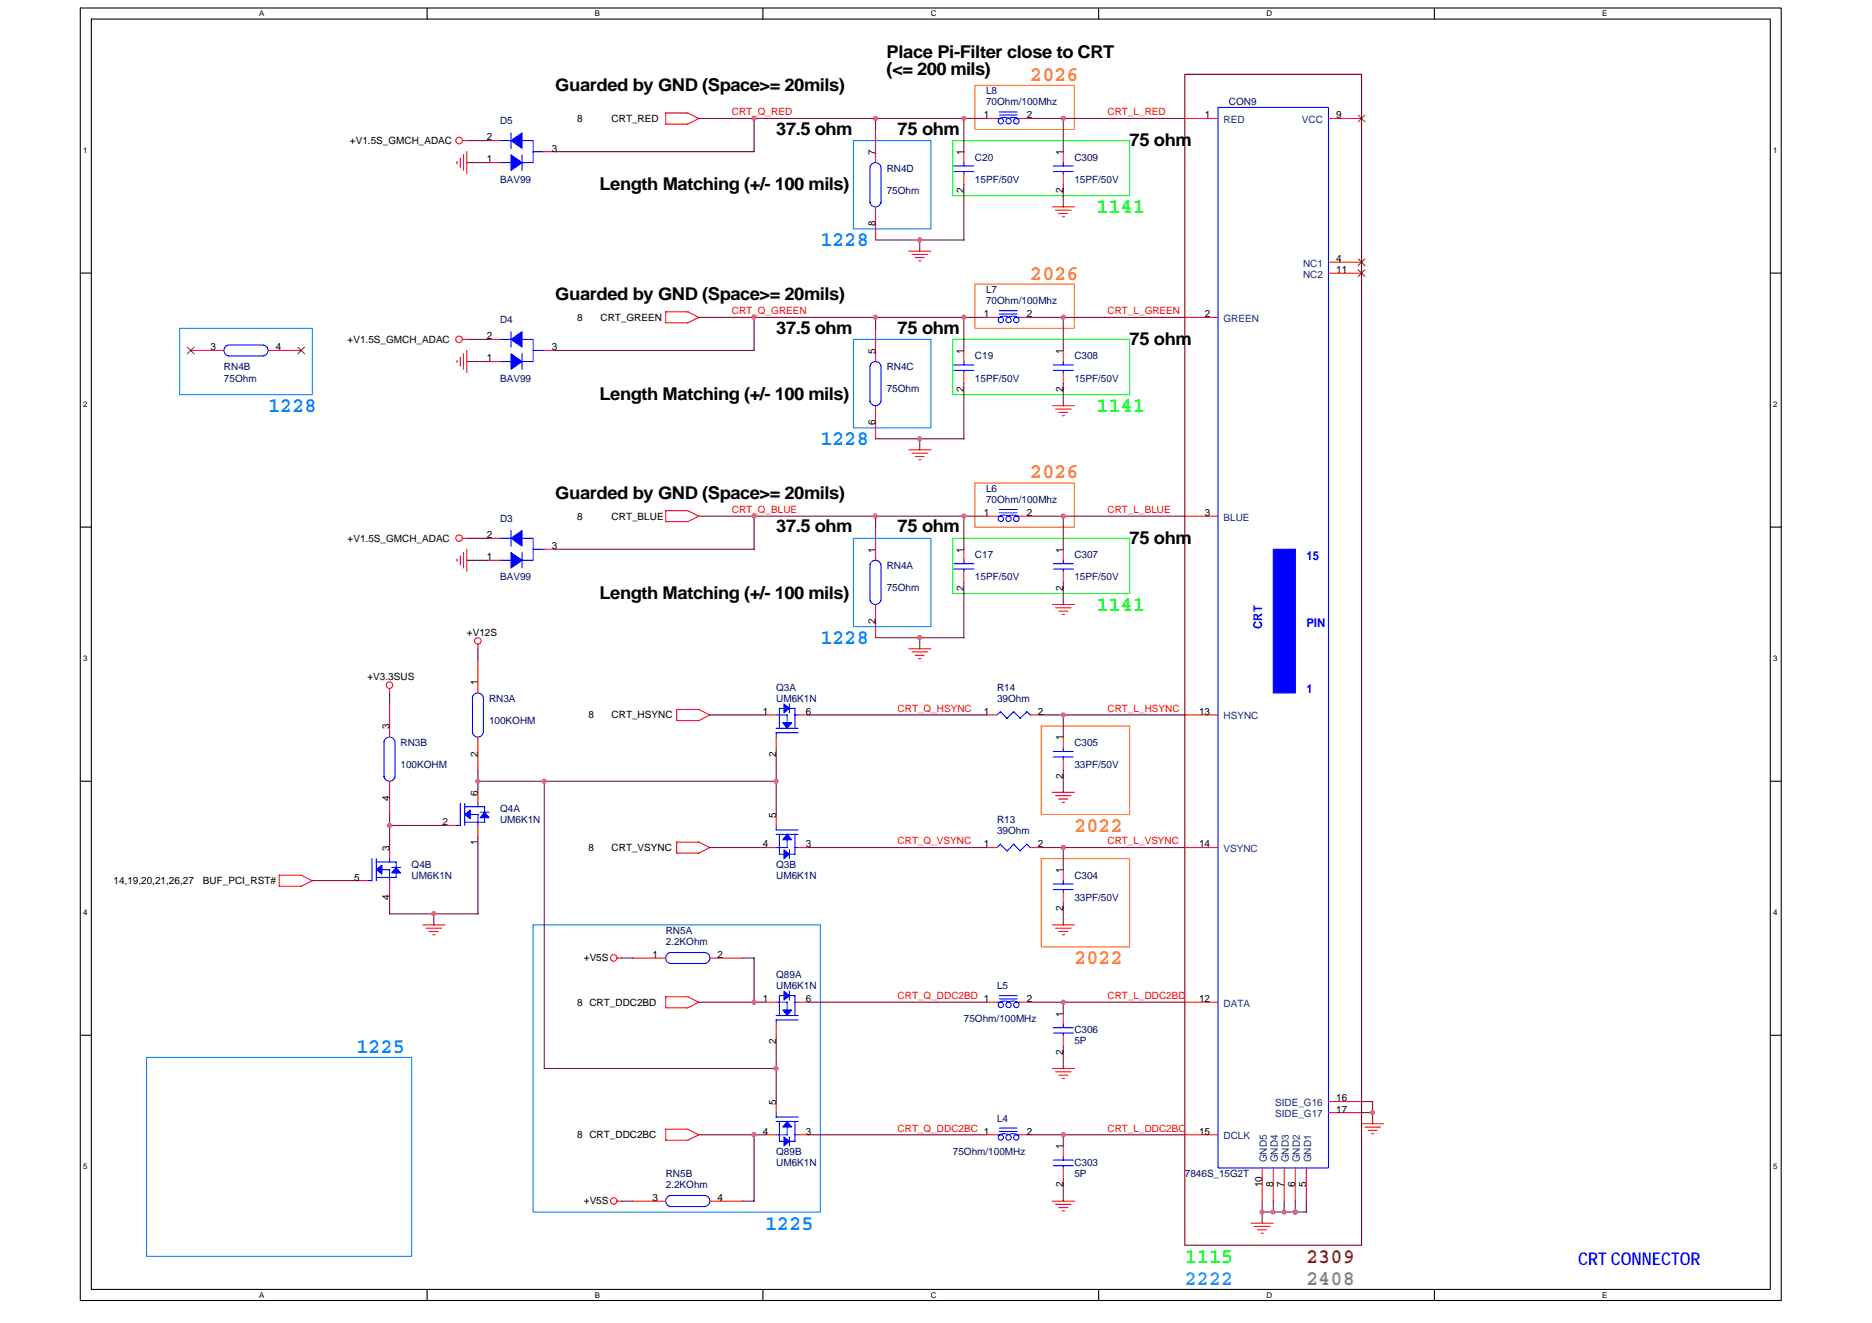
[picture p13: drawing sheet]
<svg xmlns="http://www.w3.org/2000/svg" width="297mm" height="210mm" viewBox="0 0 297 210" stroke-linecap="round" stroke-linejoin="round" font-family="sans-serif">
<defs><g id="words">
<g font-size="3.3" fill="#ff8000">
<text x="163.5" y="12.8">2026</text>
<text x="163.5" y="44.4">2026</text>
<text x="163.5" y="75.9">2026</text>
<text x="170.5" y="132">2022</text>
<text x="170.5" y="153">2022</text>
</g>
<g font-size="3.3" fill="#0f0">
<text x="174" y="33.8">1141</text>
<text x="174" y="65.4">1141</text>
<text x="174" y="96.9">1141</text>
<text x="188" y="200.3">1115</text>
</g>
<g font-size="3.3" fill="#0080ff">
<text x="130.2" y="39.1">1228</text>
<text x="42.5" y="65.4">1228</text>
<text x="130.2" y="70.7">1228</text>
<text x="130.2" y="102.2">1228</text>
<text x="56.6" y="167">1225</text>
<text x="121.4" y="195.1">1225</text>
</g>
<text font-size="3.3" fill="#0ff" x="188" y="203.8">2222</text>
<text font-size="3.3" fill="#804000" x="207.3" y="200.3">2309</text>
<text font-size="3.3" fill="#808080" x="207.3" y="203.8">2408</text>
<g font-size="2.8">
<text x="140.7" y="9.1">Place Pi-Filter close to CRT</text>
<text x="140.7" y="11.9">(&lt;= 200 mils)</text>
<text x="88.1" y="14.4">Guarded by GND (Space&gt;= 20mils)</text>
<text x="123.2" y="21.4">37.5 ohm</text>
<text x="142.4" y="21.4">75 ohm</text>
<text x="179.2" y="23.1">75 ohm</text>
<text x="95.1" y="30.1">Length Matching (+/- 100 mils)</text>
<text x="88.1" y="47.7">Guarded by GND (Space&gt;= 20mils)</text>
<text x="123.2" y="52.9">37.5 ohm</text>
<text x="142.4" y="52.9">75 ohm</text>
<text x="179.2" y="54.7">75 ohm</text>
<text x="95.1" y="63.4">Length Matching (+/- 100 mils)</text>
<text x="88.1" y="79.2">Guarded by GND (Space&gt;= 20mils)</text>
<text x="123.2" y="84.5">37.5 ohm</text>
<text x="142.4" y="84.5">75 ohm</text>
<text x="179.2" y="86.2">75 ohm</text>
<text x="95.1" y="95">Length Matching (+/- 100 mils)</text>
</g>
<text font-size="2.8" fill="#00f" x="250.4" y="200.7">CRT CONNECTOR</text>
<g font-size="1.9" fill="#00f">
<text x="207.3" y="88.9">15</text>
<text x="200.3" y="99.8" transform="rotate(-90 200.3 99.8)">CRT</text>
<text x="207.3" y="99.4">PIN</text>
<text x="207.3" y="110">1</text>
</g>
<g font-size="1.6" fill="#000080">
<text x="156.5" y="15">L8</text>
<text x="156.5" y="16.7">70Ohm/100Mhz</text>
<text x="195" y="16.7">CON9</text>
<text x="79.4" y="19.7">D5</text>
<text x="79.4" y="29">BAV99</text>
<text x="140.7" y="27.2">RN4D</text>
<text x="154.7" y="25.5">C20</text>
<text x="154.7" y="29">15PF/50V</text>
<text x="170.5" y="25.5">C309</text>
<text x="170.5" y="29">15PF/50V</text>
<text x="140.7" y="30.7">75Ohm</text>
<text x="156.5" y="46.5">L7</text>
<text x="79.4" y="51.2">D4</text>
<text x="156.5" y="48.3">70Ohm/100Mhz</text>
<text x="35.5" y="58.8">RN4B</text>
<text x="140.7" y="58.8">RN4C</text>
<text x="154.7" y="57">C19</text>
<text x="170.5" y="57">C308</text>
<text x="35.5" y="60.5">75Ohm</text>
<text x="79.4" y="60.5">BAV99</text>
<text x="140.7" y="62.3">75Ohm</text>
<text x="154.7" y="60.5">15PF/50V</text>
<text x="170.5" y="60.5">15PF/50V</text>
<text x="79.4" y="82.8">D3</text>
<text x="156.5" y="78.1">L6</text>
<text x="156.5" y="79.8">70Ohm/100Mhz</text>
<text x="154.7" y="88.6">C17</text>
<text x="170.5" y="88.6">C307</text>
<text x="79.4" y="92.1">BAV99</text>
<text x="140.7" y="90.3">RN4A</text>
<text x="140.7" y="93.8">75Ohm</text>
<text x="154.7" y="92.1">15PF/50V</text>
<text x="170.5" y="92.1">15PF/50V</text>
<text x="77.6" y="111.4">RN3A</text>
<text x="123.2" y="109.6">Q3A</text>
<text x="123.2" y="111.4">UM6K1N</text>
<text x="158.2" y="109.6">R14</text>
<text x="158.2" y="111.4">39Ohm</text>
<text x="63.6" y="118.4">RN3B</text>
<text x="77.6" y="114.9">100KOHM</text>
<text x="170.5" y="118.4">C305</text>
<text x="63.6" y="121.9">100KOHM</text>
<text x="170.5" y="121.9">33PF/50V</text>
<text x="79.4" y="128.9">Q4A</text>
<text x="79.4" y="130.6">UM6K1N</text>
<text x="158.2" y="130.6">R13</text>
<text x="65.3" y="137.6">Q4B</text>
<text x="123.2" y="137.6">Q3B</text>
<text x="158.2" y="132.4">39Ohm</text>
<text x="65.3" y="139.4">UM6K1N</text>
<text x="123.2" y="139.4">UM6K1N</text>
<text x="170.5" y="139.4">C304</text>
<text x="170.5" y="142.9">33PF/50V</text>
<text x="105.6" y="148.2">RN5A</text>
<text x="105.6" y="149.9">2.2KOhm</text>
<text x="123.2" y="155.2">Q89A</text>
<text x="123.2" y="156.9">UM6K1N</text>
<text x="158.2" y="156.9">L5</text>
<text x="152.9" y="162.2">75Ohm/100MHz</text>
<text x="170.5" y="163.9">C306</text>
<text x="170.5" y="165.7">5P</text>
<text x="158.2" y="177.9">L4</text>
<text x="123.2" y="183.2">Q89B</text>
<text x="123.2" y="185">UM6K1N</text>
<text x="151.2" y="183.2">75Ohm/100MHz</text>
<text x="170.5" y="185">C303</text>
<text x="105.6" y="186.7">RN5B</text>
<text x="105.6" y="188.5">2.2KOhm</text>
<text x="170.5" y="186.7">5P</text>
<text x="188" y="186.7">7846S_15G2T</text>
</g>
<g font-size="1.6">
<text x="55.5" y="22.8">+V1.5S_GMCH_ADAC</text>
<text x="77.2" y="22.3">2</text>
<text x="91.6" y="19.3">8</text>
<text x="97" y="19.3">CRT_RED</text>
<text x="156.1" y="18.8">1</text>
<text x="162.9" y="18.8">2</text>
<text x="191.2" y="18.8">1</text>
<text x="212" y="18.8">9</text>
<text x="77.2" y="25.8">1</text>
<text x="87.6" y="24">3</text>
<text x="138.9" y="24.6" transform="rotate(-90 138.9 24.6)">7</text>
<text x="152.9" y="24.6" transform="rotate(-90 152.9 24.6)">1</text>
<text x="168.7" y="24.6" transform="rotate(-90 168.7 24.6)">1</text>
<text x="138.9" y="35.9" transform="rotate(-90 138.9 35.9)">8</text>
<text x="152.9" y="30.6" transform="rotate(-90 152.9 30.6)">2</text>
<text x="168.7" y="30.6" transform="rotate(-90 168.7 30.6)">2</text>
<text x="212" y="41.6">4</text>
<text x="212" y="43.3">11</text>
<text x="77.2" y="53.8">2</text>
<text x="91.6" y="50.9">8</text>
<text x="95.3" y="50.9">CRT_GREEN</text>
<text x="156.1" y="50.3">1</text>
<text x="162.9" y="50.3">2</text>
<text x="191.2" y="50.3">2</text>
<text x="33.4" y="55.6">3</text>
<text x="43.8" y="55.6">4</text>
<text x="55.2" y="54.4">+V1.5S_GMCH_ADAC</text>
<text x="77.2" y="57.3">1</text>
<text x="87.6" y="55.6">3</text>
<text x="138.9" y="56.1" transform="rotate(-90 138.9 56.1)">5</text>
<text x="152.9" y="56.1" transform="rotate(-90 152.9 56.1)">1</text>
<text x="168.7" y="56.1" transform="rotate(-90 168.7 56.1)">1</text>
<text x="152.9" y="62.2" transform="rotate(-90 152.9 62.2)">2</text>
<text x="168.7" y="62.2" transform="rotate(-90 168.7 62.2)">2</text>
<text x="138.9" y="67.5" transform="rotate(-90 138.9 67.5)">6</text>
<text x="91.6" y="82.4">8</text>
<text x="97" y="82.4">CRT_BLUE</text>
<text x="156.1" y="81.9">1</text>
<text x="162.9" y="81.9">2</text>
<text x="191.2" y="81.9">3</text>
<text x="55.2" y="85.9">+V1.5S_GMCH_ADAC</text>
<text x="77.2" y="88.9">1</text>
<text x="77.2" y="85.4">2</text>
<text x="87.6" y="87.1">3</text>
<text x="138.9" y="87.7" transform="rotate(-90 138.9 87.7)">1</text>
<text x="152.9" y="87.7" transform="rotate(-90 152.9 87.7)">1</text>
<text x="168.7" y="87.7" transform="rotate(-90 168.7 87.7)">1</text>
<text x="152.9" y="93.7" transform="rotate(-90 152.9 93.7)">2</text>
<text x="168.7" y="93.7" transform="rotate(-90 168.7 93.7)">2</text>
<text x="74.1" y="100.8">+V12S</text>
<text x="138.9" y="99" transform="rotate(-90 138.9 99)">2</text>
<text x="58.3" y="107.8">+V3.3SUS</text>
<text x="75.8" y="108.7" transform="rotate(-90 75.8 108.7)">1</text>
<text x="93.4" y="114">8</text>
<text x="97" y="114">CRT_HSYNC</text>
<text x="121" y="113.4">1</text>
<text x="127.9" y="113.4">6</text>
<text x="156.1" y="113.4">1</text>
<text x="164.7" y="113.4">2</text>
<text x="190.3" y="113.4">13</text>
<text x="61.8" y="115.7" transform="rotate(-90 61.8 115.7)">3</text>
<text x="168.7" y="117.5" transform="rotate(-90 168.7 117.5)">1</text>
<text x="75.8" y="120" transform="rotate(-90 75.8 120)">2</text>
<text x="123.1" y="120" transform="rotate(-90 123.1 120)">2</text>
<text x="168.7" y="123.5" transform="rotate(-90 168.7 123.5)">2</text>
<text x="61.8" y="127" transform="rotate(-90 61.8 127)">4</text>
<text x="70.2" y="130.9">2</text>
<text x="75.8" y="126.2" transform="rotate(-90 75.8 126.2)">6</text>
<text x="123.1" y="129.7" transform="rotate(-90 123.1 129.7)">5</text>
<text x="61.8" y="135" transform="rotate(-90 61.8 135)">3</text>
<text x="75.8" y="134" transform="rotate(-90 75.8 134)">1</text>
<text x="93.4" y="135">8</text>
<text x="97" y="135">CRT_VSYNC</text>
<text x="121" y="134.5">4</text>
<text x="127.9" y="134.5">3</text>
<text x="156.1" y="134.5">1</text>
<text x="164.7" y="134.5">2</text>
<text x="190.3" y="134.5">14</text>
<text x="18" y="140.3">14,19,20,21,26,27</text>
<text x="32.2" y="140.3">BUF_PCI_RST#</text>
<text x="56.2" y="139.7">5</text>
<text x="61.8" y="142.8" transform="rotate(-90 61.8 142.8)">4</text>
<text x="168.7" y="138.5" transform="rotate(-90 168.7 138.5)">1</text>
<text x="168.7" y="144.6" transform="rotate(-90 168.7 144.6)">2</text>
<text x="92.7" y="152.5">+V5S</text>
<text x="103.5" y="152">1</text>
<text x="113.9" y="152">2</text>
<text x="91.6" y="159.6">8 CRT_DDC2BD</text>
<text x="121" y="159">1</text>
<text x="127.9" y="159">6</text>
<text x="156.1" y="159">1</text>
<text x="162.9" y="159">2</text>
<text x="168.7" y="161.3" transform="rotate(-90 168.7 161.3)">1</text>
<text x="190.3" y="159">12</text>
<text x="123.1" y="165.6" transform="rotate(-90 123.1 165.6)">2</text>
<text x="168.7" y="167.4" transform="rotate(-90 168.7 167.4)">2</text>
<text x="123.1" y="175.3" transform="rotate(-90 123.1 175.3)">5</text>
<text x="212" y="174.8">16</text>
<text x="212" y="176.5">17</text>
<text x="91.6" y="180.6">8 CRT_DDC2BC</text>
<text x="121" y="180">4</text>
<text x="127.9" y="180">3</text>
<text x="156.1" y="180">1</text>
<text x="162.9" y="180">2</text>
<text x="168.7" y="182.3" transform="rotate(-90 168.7 182.3)">1</text>
<text x="190.3" y="180">15</text>
<text x="92.7" y="191.1">+V5S</text>
<text x="103.5" y="190.5">3</text>
<text x="113.9" y="190.5">4</text>
<text x="168.7" y="188.4" transform="rotate(-90 168.7 188.4)">2</text>
<text x="200.3" y="188.4" transform="rotate(-90 200.3 188.4)">10</text>
<text x="202" y="188.4" transform="rotate(-90 202 188.4)">8</text>
<text x="203.7" y="188.4" transform="rotate(-90 203.7 188.4)">7</text>
<text x="205.5" y="188.4" transform="rotate(-90 205.5 188.4)">6</text>
<text x="207.3" y="188.4" transform="rotate(-90 207.3 188.4)">5</text>
</g>
<g font-size="1.6" fill="#f00">
<text x="116.1" y="18.3">CRT_Q_RED</text>
<text x="175.7" y="18.3">CRT_L_RED</text>
<text x="116.1" y="49.8">CRT_Q_GREEN</text>
<text x="175.7" y="49.8">CRT_L_GREEN</text>
<text x="116.1" y="81.4">CRT_Q_BLUE</text>
<text x="175.7" y="81.4">CRT_L_BLUE</text>
<text x="142.4" y="112.9">CRT_Q_HSYNC</text>
<text x="175.7" y="112.9">CRT_L_HSYNC</text>
<text x="142.4" y="134">CRT_Q_VSYNC</text>
<text x="175.7" y="134">CRT_L_VSYNC</text>
<text x="142.4" y="158.5">CRT_Q_DDC2BD</text>
<text x="175.7" y="158.5">CRT_L_DDC2BD</text>
<text x="142.4" y="179.5">CRT_Q_DDC2BC</text>
<text x="175.7" y="179.5">CRT_L_DDC2BC</text>
</g>
<g font-size="1.6" fill="#004080">
<text x="194.1" y="19.5">RED</text>
<text x="206.6" y="19.5">VCC</text>
<text x="206.8" y="44">NC2</text>
<text x="206.8" y="42.3">NC1</text>
<text x="194.1" y="51.1">GREEN</text>
<text x="194.1" y="82.6">BLUE</text>
<text x="194.1" y="114.2">HSYNC</text>
<text x="194.1" y="135.2">VSYNC</text>
<text x="194.1" y="159.7">DATA</text>
<text x="202.3" y="175.5">SIDE_G16</text>
<text x="202.3" y="177.3">SIDE_G17</text>
<text x="194.1" y="180.8">DCLK</text>
<text x="201" y="184.4" transform="rotate(-90 201 184.4)">GND5</text>
<text x="202.8" y="184.4" transform="rotate(-90 202.8 184.4)">GND4</text>
<text x="204.5" y="184.4" transform="rotate(-90 204.5 184.4)">GND3</text>
<text x="206.3" y="184.4" transform="rotate(-90 206.3 184.4)">GND2</text>
<text x="208" y="184.4" transform="rotate(-90 208 184.4)">GND1</text>
</g>
<g font-size="1.3">
<text x="41.1" y="2.6">A</text>
<text x="94.4" y="2.6">B</text>
<text x="147.7" y="2.6">C</text>
<text x="201" y="2.6">D</text>
<text x="254.2" y="2.6">E</text>
<text x="13.2" y="24.3">1</text>
<text x="281.3" y="24.3">1</text>
<text x="13.2" y="64.6">2</text>
<text x="281.3" y="64.6">2</text>
<text x="13.2" y="104.9">3</text>
<text x="281.3" y="104.9">3</text>
<text x="13.2" y="145.2">4</text>
<text x="281.3" y="145.2">4</text>
<text x="13.2" y="185.5">5</text>
<text x="281.3" y="185.5">5</text>
<text x="41.1" y="205.9">A</text>
<text x="94.4" y="205.9">B</text>
<text x="147.7" y="205.9">C</text>
<text x="201" y="205.9">D</text>
<text x="254.2" y="205.9">E</text>
</g>
</g></defs>
<path d="M12.7 1.3h269.9v205h-269.9zM14.5 3h266.4v201.6h-266.4z" fill="none" stroke="#000" stroke-width=".17"/>
<g fill="#fff">
<path d="M41.1 1.5h.8v1.4h-.8z"/>
<path d="M41.1 204.8h.8v1.4h-.8z"/>
</g>
<path d="M67.8 1.3v1.7M67.8 204.6v1.7" fill="none" stroke="#000" stroke-width=".17"/>
<g fill="#fff">
<path d="M94.4 1.5h.8v1.4h-.8z"/>
<path d="M94.4 204.8h.8v1.4h-.8z"/>
</g>
<path d="M121 1.3v1.7M121 204.6v1.7" fill="none" stroke="#000" stroke-width=".17"/>
<g fill="#fff">
<path d="M147.7 1.5h.9v1.4h-.9z"/>
<path d="M147.7 204.8h.9v1.4h-.9z"/>
</g>
<path d="M174.3 1.3v1.7M174.3 204.6v1.7" fill="none" stroke="#000" stroke-width=".17"/>
<g fill="#fff">
<path d="M201 1.5h.8v1.4h-.8z"/>
<path d="M201 204.8h.8v1.4h-.8z"/>
</g>
<path d="M227.6 1.3v1.7M227.6 204.6v1.7" fill="none" stroke="#000" stroke-width=".17"/>
<g fill="#fff">
<path d="M254.2 1.5h.9v1.4h-.9z"/>
<path d="M254.2 204.8h.9v1.4h-.9z"/>
<path d="M13.2 23.2h.7v1.4h-.7z"/>
<path d="M281.3 23.2h.7v1.4h-.7z"/>
<path d="M13.2 63.5h.7v1.4h-.7z"/>
<path d="M281.3 63.5h.7v1.4h-.7z"/>
</g>
<path d="M12.7 43.3h1.8M280.9 43.3h1.8" fill="none" stroke="#000" stroke-width=".17"/>
<g fill="#fff">
<path d="M13.2 103.8h.7v1.4h-.7z"/>
<path d="M281.3 103.8h.7v1.4h-.7z"/>
</g>
<path d="M12.7 83.6h1.8M280.9 83.6h1.8" fill="none" stroke="#000" stroke-width=".17"/>
<g fill="#fff">
<path d="M13.2 144.1h.7v1.4h-.7z"/>
<path d="M281.3 144.1h.7v1.4h-.7z"/>
</g>
<path d="M12.7 124h1.8M280.9 124h1.8" fill="none" stroke="#000" stroke-width=".17"/>
<g fill="#fff">
<path d="M13.2 184.4h.7v1.4h-.7z"/>
<path d="M281.3 184.4h.7v1.4h-.7z"/>
</g>
<path d="M12.7 164.3h1.8M280.9 164.3h1.8" fill="none" stroke="#000" stroke-width=".17"/>
<path d="M188 11.8h28v185.8h-28z" fill="none" stroke="#800000" stroke-width=".17"/>
<path d="M151.2 22.3h28v8.8h-28zM151.2 53.8h28v8.8h-28zM151.2 85.4h28v8.8h-28z" fill="none" stroke="#0f0" stroke-width=".17"/>
<path d="M135.4 22.3h12.3v14h-12.3zM28.5 52.1h21v10.5h-21zM135.4 53.8h12.3v14.1h-12.3zM135.4 85.4h12.3v14h-12.3zM84.6 146.7h45.6v45.6h-45.6zM23.3 167.8h42v31.5h-42z" fill="none" stroke="#0080ff" stroke-width=".17"/>
<path d="M154.7 13.5h15.8v7.1h-15.8zM154.7 45.1h15.8v7h-15.8zM154.7 76.6h15.8v7.1h-15.8zM165.2 115.2h14v14h-14zM165.2 136.2h14v14h-14z" fill="none" stroke="#ff8000" stroke-width=".17"/>
<g fill="none" stroke="#f00" stroke-width=".17">
<path d="M105.6 17.9h3.6M105.6 17.9v1.8h3.5M109.1 17.9l1.8 .9M110.9 18.8l-1.8 .9M156.5 18.8h1.7M161.7 18.8h1.8M188 18.8h5.3M210.8 18.8h5.2M72.5 25.6v.4M73 25.1v1.4M73.4 22.3h.7M73.6 24.6v2.4"/>
<path d="M74.1 24v3.6M77.6 22.3h1.8M77.6 25.8h1.8M86.4 24.1h1.7M138.9 20.6v5.2M138.9 32.8v5.3M144.2 39.8h3.5M152.9 24.1v1.7M152.9 27.6v1.7M167 32.8h3.5M167.5 33.3h2.5M168 33.9h1.4"/>
<path d="M168.5 34.4h.4M168.7 24.1v1.7M168.7 27.6v1.7M30.3 55.6h5.2M42.5 55.6h5.3M72.5 57.2v.3M73 56.7v1.4M73.4 53.8h.7M73.6 56.1v2.5M74.1 55.6v3.5M77.6 53.8h1.8M77.6 57.4h1.8"/>
<path d="M86.4 55.6h1.7M105.6 49.4v1.8h3.5M105.6 49.5h3.6M109.1 49.5l1.8 .9M110.9 50.4l-1.8 .8M138.9 52.1v5.3M144.7 40.4h2.5M145.2 40.9h1.4M145.8 41.4h.3M152.9 55.6v1.8M152.9 59.1v1.8M156.5 50.4h1.7"/>
<path d="M161.7 50.4h1.8M168.7 55.6v1.8M168.7 59.1v1.8M188 50.4h5.3M210.8 43.3h5.2M210.8 41.6h5.2M138.9 64.4v5.2M144.2 71.4h3.5M144.7 71.9h2.5M145.2 72.4h1.4M145.8 73h.3M167 64.4h3.5"/>
<path d="M167.5 64.9h2.5M168 65.4h1.4M168.5 66h.4M72.5 88.7v.4M73 88.2v1.4M73.4 85.4h.7M73.6 87.7v2.4M74.1 87.1v3.6M77.6 85.4h1.8M77.6 88.9h1.8M86.4 87.1h1.7M105.6 81v1.8h3.5"/>
<path d="M105.6 81h3.6M109.1 81l1.8 .9M110.9 81.9l-1.8 .9M138.9 83.7v5.2M138.9 95.9v5.3M152.9 87.1v1.8M152.9 90.7v1.7M156.5 81.9h1.7M161.7 81.9h1.8M167 95.9h3.5M167.5 96.4h2.5M168 97h1.4"/>
<path d="M168.5 97.5h.4M168.7 87.1v1.8M168.7 90.7v1.7M188 81.9h5.3M61.8 109.2v.8M61.8 111.7v5.2M75.8 102.2v.8M75.8 104.7v5.2M75.8 116.9v5.3M107.4 112.6h3.5M107.4 112.5v1.8M110.9 112.6l1.8 .9"/>
<path d="M112.6 113.4l-1.7 .9h-3.5M121.4 113.4h1.8M123.2 116.9v1.8M126.7 113.4h1.7M144.2 102.9h3.5M144.7 103.4h2.5M145.2 104h1.4M145.8 104.5h.3M156.5 113.4h1.7M163.5 113.4h1.7M168.7 116.9v1.8M188 113.4h5.3"/>
<path d="M49.5 139.7l-1.7 .9M49.6 139.7l-1.8-.8h-3.5v1.7M56.6 139.7h1.7M61.8 124v5.2M61.8 134.5v1.7M61.8 139.7v1.8M70.6 131h1.7M75.8 125.7v1.8M75.8 131v1.7M107.4 133.6v1.7M107.4 133.6h3.5M110.9 133.6l1.8 .9-1.8 .9-3.5-.1"/>
<path d="M121.4 134.5h1.8M123.2 129.2v1.8M126.7 134.5h1.7M156.5 134.5h1.7M163.5 134.5h1.7M167 125.7h3.5M167.5 126.2h2.5M168 126.8h1.4M168.5 127.3h.4M168.7 120.5v1.7M168.7 138v1.7M188 134.5h5.3"/>
<path d="M44.3 140.6h3.5M67.1 146.7h3.5M67.6 147.3h2.5M68.1 147.8h1.4M68.7 148.3h.3M97.9 152h.7M100.4 152h5.2M109.1 158.1l1.8 .9M109.2 158.1h-3.6v1.8h3.5l1.8-.9M112.6 152h5.3M121.4 159h1.8M126.7 159h1.7"/>
<path d="M156.5 159h1.7M161.7 159h1.8M167 146.7h3.5M167.5 147.3h2.5M168 147.8h1.4M168.5 148.3h.4M168.7 141.5v1.7M188 159h5.3M109.1 179.2l1.8 .9M109.2 179.2l-3.6-.1v1.8h3.5l1.8-.9M123.2 162.5v1.8M123.2 174.8v1.7"/>
<path d="M167 169.5h3.5M167.5 170.1h2.5M168 170.6h1.4M168.5 171.1h.4M168.7 160.8v1.7M168.7 164.3v1.7M210.8 174.8h5.2M210.8 176.5h5.2M216 178.3h3.6M216.6 178.8h2.5M217.1 179.3h1.4M217.6 179.9h.4"/>
<path d="M97.9 190.6h.7M100.4 190.6h5.2M112.6 190.6h5.3M121.4 180h1.8M126.7 180h1.7M156.5 180h1.7M161.7 180h1.8M167 190.6h3.5M167.5 191.1h2.5M168 191.6h1.4M168.5 192.1h.4M168.7 181.8v1.7"/>
<path d="M168.7 185.3v1.7M188 180h5.3M198.5 194.1h3.6M199 194.6h2.5M199.6 195.1h1.4M200.1 195.6h.4M200.3 185.3v5.3M202 185.3v5.3M203.8 185.3v5.3M205.5 185.3v5.3M207.3 185.3v5.3"/>
<circle cx="72.8" cy="22.3" r=".52"/>
<circle cx="72.8" cy="53.8" r=".52"/>
<circle cx="72.8" cy="85.4" r=".52"/>
<circle cx="61.8" cy="108.7" r=".52"/>
<circle cx="75.8" cy="101.7" r=".52"/>
<circle cx="97.4" cy="152" r=".52"/>
<circle cx="97.4" cy="190.5" r=".51"/>
</g>
<g fill="none" stroke="#00f" stroke-width=".17">
<path d="M158.2 18.8h.5M158.6 18.3h2.8M158.6 17.8h2.8M158.7 18.7l.6-.1 .7 .1M160.1 18.7l.7-.1 .6 .1M161.2 18.8h.5M193.3 17h17.5v168.3h-17.5zM79.4 22.3h1.7M79.4 25.8h1.7M81.1 21.1v2.5M82.8 22.3h1.8v3.5h-1.8M82.8 24.6v2.4"/>
<path d="M84.6 24.1h1.8M138 26.5v5.6M139.8 26.5a.88 .88 0 0 0-.9-.7 .88 .88 0 0 0-.9 .7M139.8 26.5v5.6a.88 .88 0 0 1-.9 .7 .88 .88 0 0 1-.9-.7M151.4 26.3h3.1M151.4 27.2h3.1M152.9 25.8v.5M152.9 27.2v.4M167.1 26.3h3.2M167.1 27.2h3.2M168.7 25.8v.5M168.7 27.2v.4"/>
<path d="M36.2 54.8a.87 .87 0 0 0-.7 .8 .87 .87 0 0 0 .7 .9M36.2 54.7l5.7 .1a.86 .86 0 0 1 .6 .8 .86 .86 0 0 1-.7 .9M36.2 56.5h5.7M79.4 53.8h1.7M79.4 57.4h1.7M81.1 52.6v2.5M82.8 53.8h1.8v3.6h-1.8M82.8 56.1v2.5M84.6 55.6h1.8M138 58.1v5.6M139.8 58a.89 .89 0 0 0-.9-.6 .89 .89 0 0 0-.9 .6M139.8 58.1v5.6"/>
<path d="M151.4 57.9h3.1M151.4 58.8h3.1M152.9 57.3v.6M152.9 58.8v.3M158.2 50.4h.5M158.6 49.8h2.8M158.6 49.3h2.8M158.7 50.3l.6-.1 .7 .1M160.1 50.3l.7-.1 .6 .1M161.2 50.4h.5M167.1 57.9h3.2M167.1 58.8h3.2"/>
<path d="M168.7 57.3v.6M168.7 58.8v.3M138 63.6a.88 .88 0 0 0 .9 .8 .88 .88 0 0 0 .9-.7M79.4 85.4h1.7M79.4 88.9h1.7M81.1 84.2v2.5M82.8 85.4h1.8v3.5h-1.8M82.8 87.7v2.4M84.6 87.1h1.8M138 95.2a.88 .88 0 0 0 .9 .7 .88 .88 0 0 0 .9-.7M138 89.6v5.6M139.8 89.5a.89 .89 0 0 0-.9-.6 .89 .89 0 0 0-.9 .7"/>
<path d="M139.8 89.6v5.6M151.4 89.4h3.1M151.4 90.3h3.1M152.9 88.9v.5M152.9 90.3v.4M158.2 81.9h.5M158.6 81.4h2.8M158.6 80.8h2.8M158.7 81.8l.6-.1 .7 .1M160.1 81.8l.7-.1 .6 .1M161.2 81.9h.5M167.1 89.4h3.2"/>
<path d="M167.1 90.3h3.2M168.7 88.9v.5M168.7 90.3v.4M60.9 117.6v5.7M62.7 117.6a.89 .89 0 0 0-.9-.7 .89 .89 0 0 0-.9 .7M62.7 117.6v5.7M75 116.2a.86 .86 0 0 0 .8 .7 .86 .86 0 0 0 .9-.6M76.7 110.6a.87 .87 0 0 0-.9-.7 .87 .87 0 0 0-.8 .7v5.7M76.7 110.6v5.7M123.1 113.4h1.8v1.3M123.1 115.5h3.6M123.1 116.2h3.6"/>
<path d="M123.2 116.2v.8M124.4 112.4h-.7v3.1M125.2 112.4h.9v3.1M125.3 111.7v1.4M126.1 113.4h.6M158.7 112.9l-.5 .5M160.9 112.9l-1.1 1.1-1.1-1.1M162.9 112.9l.6 .6M163 112.9l-1.1 1.1-1.1-1.1M167.1 119.2h3.2M168.7 118.7v.5M58.3 139.7h.7"/>
<path d="M59 136.2v3.5M59.7 136.2v3.5M59.7 136.8h3.2v.8M60.6 138h1.2v1.7M60.9 123.2a.88 .88 0 0 0 .9 .8 .88 .88 0 0 0 .9-.7M61.8 136.2v.6M62.2 137.6h1.4M62.9 138.5v.7h-3.2M72.3 131h.7M73 127.5v3.5M73.7 127.5v3.5M73.7 128h3.2"/>
<path d="M73.7 130.5h3.2M74.6 129.2h1.3l-.1 1.8M75.8 127.4v.6M76.2 128.9h1.4M76.9 128v.9M76.9 129.7v.8M123.1 132.4h3.6M123.1 131.7h3.6M123.2 130.9v.8M123.7 132.4v3.2l.7-.1M124.9 133.2v1.3h-1.8M125.3 134.8v1.4"/>
<path d="M126.1 132.4v3.2l-.9-.1M126.1 134.5h.6M158.7 133.9l1.1 1.1M158.7 133.9l-.5 .6M160.8 133.9l1.1 1.1M160.9 133.9l-1.1 1.1M162.9 133.9l.6 .6M163 133.9l-1.1 1.1M167.1 120.1h3.2M168.7 120.1v.4M168.7 139.7v.6M106.3 151.2a.87 .87 0 0 0-.7 .8 .87 .87 0 0 0 .7 .8"/>
<path d="M106.3 151.1l5.7 .1a.86 .86 0 0 1 .6 .8 .86 .86 0 0 1-.7 .8M106.3 152.9h5.7M123.1 159h1.8v1.2M124.4 158h-.7v3.1M125.2 158h.9v3.1M125.3 157.2v1.5M126.1 159h.6M158.2 159h.5M158.6 158.5h2.8M158.6 158h2.8M158.7 158.9l.6-.1 .7 .1M160.1 158.9l.7-.1 .6 .1"/>
<path d="M161.2 159h.5M167.1 140.3h3.2M167.1 141.1h3.2M168.7 141.1v.4M123.1 177.9h3.6M123.1 177.2h3.6M123.1 161.1h3.6M123.1 161.8h3.6M123.2 161.8v.7M123.2 176.5v.7M123.7 177.9v3.2h.7M124.9 178.8v1.3l-1.8-.1"/>
<path d="M126.1 177.9v3.2h-.9M158.6 179.5h2.8M158.6 179h2.8M158.7 180l.6-.1 .7 .1M160.1 180l.7-.1 .6 .1M167.1 163h3.2M167.1 163.9h3.2M168.7 162.5v.5M168.7 163.9v.4M106.3 189.7a.89 .89 0 0 0-.7 .9 .89 .89 0 0 0 .7 .8M106.3 191.4h5.7M106.3 189.7h5.7"/>
<path d="M112 189.7a.88 .88 0 0 1 .6 .9 .88 .88 0 0 1-.7 .8M125.3 180.4v1.4M126.1 180h.6M158.2 180h.5M161.2 180h.5M167.1 184.1h3.2M167.1 185h3.2M168.7 183.5v.6M168.7 185v.3"/>
<circle cx="158.8" cy="19.2" r=".43"/>
<circle cx="160" cy="19.2" r=".43"/>
<circle cx="161.3" cy="19.2" r=".43"/>
<circle cx="158.8" cy="50.8" r=".43"/>
<circle cx="160" cy="50.8" r=".43"/>
<circle cx="161.3" cy="50.8" r=".43"/>
<circle cx="158.8" cy="82.3" r=".43"/>
<circle cx="160" cy="82.3" r=".43"/>
<circle cx="161.3" cy="82.3" r=".43"/>
<circle cx="158.8" cy="159.4" r=".43"/>
<circle cx="160" cy="159.4" r=".43"/>
<circle cx="161.3" cy="159.4" r=".43"/>
<circle cx="158.8" cy="180.5" r=".43"/>
<circle cx="160" cy="180.5" r=".43"/>
<circle cx="161.3" cy="180.5" r=".43"/>
</g>
<g fill="#00f" stroke="#00f" stroke-width=".17">
<path d="M124.9 132.4l.7 .8h-1.4z" fill-rule="evenodd"/>
<path d="M124.4 134.8l.9 .7-.9 .7z" fill-rule="evenodd"/>
<path d="M81.1 22.3l1.7-1.2v2.4z" fill-rule="evenodd"/>
<path d="M81.1 24.6l1.7 1.2-1.7 1.2z" fill-rule="evenodd"/>
<path d="M73.7 129.2l.9-.7v1.4z" fill-rule="evenodd"/>
<path d="M76.9 128.9l.7 .8h-1.4z" fill-rule="evenodd"/>
<path d="M81.1 85.4l1.7-1.2v2.4z" fill-rule="evenodd"/>
<path d="M81.1 87.7l1.7 1.2-1.7 1.2z" fill-rule="evenodd"/>
<path d="M202 87.1v22.8h3.5v-22.8z" fill-rule="evenodd"/>
<path d="M124.9 177.9l.7 .9h-1.4z" fill-rule="evenodd"/>
<path d="M124.4 180.4l.9 .7-.9 .7z" fill-rule="evenodd"/>
<path d="M81.1 53.8l1.7-1.2v2.5z" fill-rule="evenodd"/>
<path d="M81.1 56.1l1.7 1.3-1.7 1.2z" fill-rule="evenodd"/>
<path d="M124.2 160.2h1.4l-.7 .9z" fill-rule="evenodd"/>
<path d="M124.4 157.2l.9 .8-.9 .7z" fill-rule="evenodd"/>
<path d="M124.2 114.7h1.4l-.7 .8z" fill-rule="evenodd"/>
<path d="M124.4 111.7l.9 .7-.9 .7z" fill-rule="evenodd"/>
<path d="M59.7 138l.9-.7v1.4z" fill-rule="evenodd"/>
<path d="M62.9 137.6l.7 .9h-1.4z" fill-rule="evenodd"/>
</g>
<path d="M215.5 18.3l1.1 1M216.6 18.3l-1.1 1M29.7 55.1l1.1 1.1M30.8 55.1l-1.1 1.1M47.3 55.1l1 1.1M48.3 55.1l-1.1 1.1M215.5 42.8l1.1 1.1M215.5 41.1l1.1 1M216.6 42.8l-1.1 1.1M216.6 41.1l-1.1 1" fill="none" stroke="#804000" stroke-width=".16"/>
<g fill="none" stroke="#800040" stroke-width=".17">
<path d="M110.9 18.8h45.6M119.7 18.8v5.3M138.9 18.8v1.8M152.9 18.8v5.3M163.5 18.8h24.5M168.7 18.8v5.3M74.1 22.3h3.5M74.1 25.8h3.5M88.1 24.1h31.6M145.9 38.1v1.8M152.9 29.3v8.8h-14M168.7 29.3v3.6"/>
<path d="M74.1 57.4h3.5M74.1 53.8h3.5M88.1 55.6h31.6M110.9 50.4h45.6M119.7 50.4v5.2M138.9 50.3v1.8M152.9 50.4v5.2M163.5 50.4h24.5M168.7 50.4v5.2M138.9 69.6h14.1M145.9 69.6v1.8M152.9 60.9v8.7"/>
<path d="M168.7 60.9v3.5M74.1 88.9h3.5M74.1 85.4h3.5M88.1 87.1h31.6M110.9 81.9h45.6M119.7 81.9v5.3M138.9 81.9v1.8M152.9 81.9v5.3M152.9 92.4v8.8h-14M163.5 81.9h24.5M168.7 81.9v5.3M168.7 92.4v3.5"/>
<path d="M61.8 109.9v1.8M75.8 102.9v1.8M112.6 113.4h8.8M123.2 118.7v10.5M128.4 113.4h28.1M145.9 101.2v1.8M165.2 113.4h22.8M168.7 113.4v3.6M49.5 139.7h7.1M61.8 129.2v5.3M61.8 131h8.8M75.8 122.2v3.5"/>
<path d="M75.8 132.7v12.3M75.8 124h47.4M86.4 124v45.5M112.6 134.5h8.8M128.4 134.5h28.1M165.2 134.5h22.8M168.7 122.2v3.5M168.7 134.5v3.5M61.8 141.5v3.5M61.8 145h14.1M68.8 145v1.8M98.6 152h1.8"/>
<path d="M110.9 159h10.5M117.9 152h1.8M119.7 152v7M128.4 159h28.1M163.5 159h24.5M168.7 143.2v3.6M168.7 159v1.8M86.4 169.5h36.8M123.2 164.3v10.5M168.7 166v3.5M216 174.8h1.8v3.5M216 176.5h1.8"/>
<path d="M98.6 190.6h1.8M110.9 180h10.5M119.7 180v10.6h-1.8M128.4 180h28.1M163.5 180h24.5M168.7 180v1.8M168.7 187v3.6M200.3 192.3h7M200.3 190.6v3.5M202 190.6v1.7M203.8 190.6v1.7M205.5 190.6v1.7"/>
<path d="M207.3 190.6v1.7"/>
</g>
<g fill="#f0f" stroke="#f0f" stroke-width=".17">
<circle cx="168.7" cy="159" r=".34"/>
<circle cx="168.7" cy="81.9" r=".34"/>
<circle cx="168.7" cy="50.3" r=".34"/>
<circle cx="119.6" cy="81.9" r=".35"/>
<circle cx="138.9" cy="81.9" r=".34"/>
<circle cx="168.7" cy="180" r=".34"/>
<circle cx="168.7" cy="18.8" r=".34"/>
<circle cx="168.7" cy="113.4" r=".34"/>
<circle cx="205.5" cy="192.3" r=".34"/>
<circle cx="61.8" cy="131" r=".34"/>
<circle cx="168.7" cy="134.5" r=".34"/>
<circle cx="119.6" cy="18.8" r=".35"/>
<circle cx="68.8" cy="145" r=".34"/>
<circle cx="145.9" cy="38.1" r=".35"/>
<circle cx="202" cy="192.3" r=".34"/>
<circle cx="200.3" cy="192.3" r=".34"/>
<circle cx="203.8" cy="192.3" r=".34"/>
<circle cx="217.8" cy="176.5" r=".34"/>
<circle cx="75.8" cy="123.9" r=".35"/>
<circle cx="86.3" cy="123.9" r=".34"/>
<circle cx="119.6" cy="159" r=".35"/>
<circle cx="123.1" cy="169.5" r=".34"/>
<circle cx="123.1" cy="123.9" r=".34"/>
<circle cx="119.6" cy="180" r=".35"/>
<circle cx="138.9" cy="18.8" r=".34"/>
<circle cx="119.6" cy="50.3" r=".35"/>
<circle cx="138.9" cy="50.3" r=".34"/>
<circle cx="152.9" cy="50.3" r=".34"/>
<circle cx="145.9" cy="69.6" r=".35"/>
<circle cx="152.9" cy="18.8" r=".34"/>
<circle cx="152.9" cy="81.9" r=".34"/>
<circle cx="145.9" cy="101.2" r=".35"/>
</g>
<use href="#words"/>
</svg>
